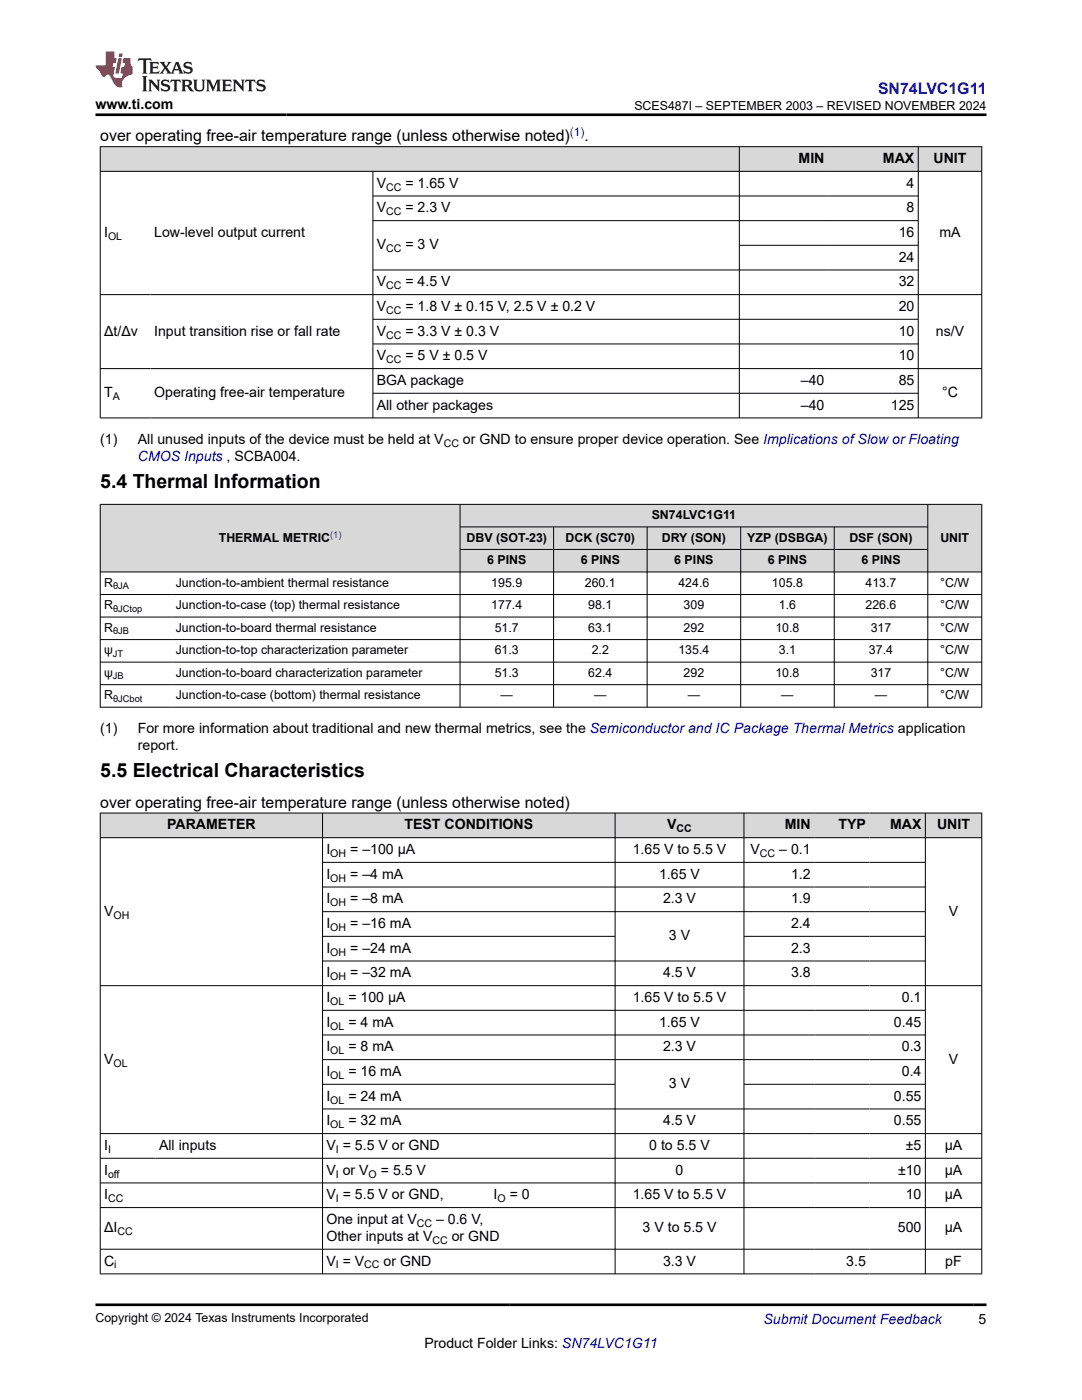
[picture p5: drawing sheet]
<svg xmlns="http://www.w3.org/2000/svg" width="216mm" height="279mm" viewBox="0 0 216 279" stroke-linecap="round" stroke-linejoin="round" font-family="sans-serif">
<defs><g id="words">
<g font-size="3.9">
<text x="20" y="97.3">5.4 Thermal Information</text>
<text x="20" y="155.1">5.5 Electrical Characteristics</text>
</g>
<text font-size="3.2" fill="#00f" x="175.2" y="18.7">SN74LVC1G11</text>
<g font-size="3.2">
<text x="20" y="28.2">over operating free-air temperature range (unless otherwise noted)</text>
<text x="116.6" y="28.2">.</text>
<text x="20" y="161.2">over operating free-air temperature range (unless otherwise noted)</text>
</g>
<g font-size="2.8">
<text x="19.1" y="21.8">www.ti.com</text>
<text x="159.3" y="32.5">MIN</text>
<text x="176.2" y="32.5">MAX</text>
<text x="186.3" y="32.5">UNIT</text>
<text x="75.2" y="37.5">V</text>
<text x="80.9" y="37.5">= 1.65 V</text>
<text x="180.9" y="37.5">4</text>
<text x="20.8" y="47.3">I</text>
<text x="30.8" y="47.3">Low-level output current</text>
<text x="75.2" y="42.4">V</text>
<text x="80.9" y="42.4">= 2.3 V</text>
<text x="179.3" y="47.3">16</text>
<text x="180.9" y="42.4">8</text>
<text x="187.4" y="47.3">mA</text>
<text x="75.2" y="49.8">V</text>
<text x="80.9" y="49.8">= 3 V</text>
<text x="179.3" y="52.2">24</text>
<text x="75.2" y="57.2">V</text>
<text x="80.9" y="57.2">= 4.5 V</text>
<text x="179.3" y="57.2">32</text>
<text x="75.2" y="62.1">V</text>
<text x="80.9" y="62.1">= 1.8 V ± 0.15 V, 2.5 V ± 0.2 V</text>
<text x="179.3" y="62.1">20</text>
<text x="20.8" y="67">Δt/Δv</text>
<text x="30.8" y="67">Input transition rise or fall rate</text>
<text x="75.2" y="67">V</text>
<text x="75.2" y="71.9">V</text>
<text x="80.9" y="67">= 3.3 V ± 0.3 V</text>
<text x="80.9" y="71.9">= 5 V ± 0.5 V</text>
<text x="179.3" y="67">10</text>
<text x="179.3" y="71.9">10</text>
<text x="186.7" y="67">ns/V</text>
<text x="75.2" y="76.8">BGA package</text>
<text x="159.8" y="76.8">–40</text>
<text x="179.3" y="76.8">85</text>
<text x="20.8" y="79.3">T</text>
<text x="30.8" y="79.3">Operating free-air temperature</text>
<text x="75.2" y="81.8">All other packages</text>
<text x="159.8" y="81.8">–40</text>
<text x="177.8" y="81.8">125</text>
<text x="188" y="79.3">°C</text>
<text x="20" y="88.6">(1)</text>
<text x="27.5" y="88.6">All unused inputs of the device must be held at V</text>
<text x="92.4" y="88.6">or GND to ensure proper device operation. See Implications of Slow or Floating</text>
<text x="20" y="146.3">(1)</text>
<text x="27.5" y="149.7">report.</text>
<text x="27.5" y="146.3">For more information about traditional and new thermal metrics, see the Semiconductor and IC Package Thermal Metrics application</text>
<text x="33.3" y="165.5">PARAMETER</text>
<text x="80.7" y="165.5">TEST CONDITIONS</text>
<text x="133.1" y="165.5">V</text>
<text x="156.6" y="165.5">MIN</text>
<text x="167.3" y="165.5">TYP</text>
<text x="177.6" y="165.5">MAX</text>
<text x="187" y="165.5">UNIT</text>
<text x="65.1" y="170.5">I</text>
<text x="69.9" y="170.5">= –100 μA</text>
<text x="126.3" y="170.5">1.65 V to 5.5 V</text>
<text x="149.8" y="170.5">V</text>
<text x="155.5" y="170.5">– 0.1</text>
<text x="65.1" y="175.4">I</text>
<text x="69.9" y="175.4">= –4 mA</text>
<text x="131.5" y="175.4">1.65 V</text>
<text x="157.8" y="175.4">1.2</text>
<text x="20.8" y="182.8">V</text>
<text x="65.1" y="180.3">I</text>
<text x="65.1" y="185.2">I</text>
<text x="69.9" y="180.3">= –8 mA</text>
<text x="69.9" y="185.2">= –16 mA</text>
<text x="132.3" y="180.3">2.3 V</text>
<text x="157.8" y="180.3">1.9</text>
<text x="157.8" y="185.2">2.4</text>
<text x="189.3" y="182.8">V</text>
<text x="65.1" y="190.1">I</text>
<text x="69.9" y="190.1">= –24 mA</text>
<text x="133.5" y="187.7">3 V</text>
<text x="157.8" y="190.1">2.3</text>
<text x="65.1" y="195.1">I</text>
<text x="69.9" y="195.1">= –32 mA</text>
<text x="132.3" y="195.1">4.5 V</text>
<text x="157.8" y="195.1">3.8</text>
<text x="65.1" y="200">I</text>
<text x="69.5" y="200">= 100 μA</text>
<text x="126.3" y="200">1.65 V to 5.5 V</text>
<text x="180" y="200">0.1</text>
<text x="65.1" y="204.9">I</text>
<text x="65.1" y="209.8">I</text>
<text x="69.5" y="204.9">= 4 mA</text>
<text x="69.5" y="209.8">= 8 mA</text>
<text x="131.5" y="204.9">1.65 V</text>
<text x="132.3" y="209.8">2.3 V</text>
<text x="178.4" y="204.9">0.45</text>
<text x="180" y="209.8">0.3</text>
<text x="20.8" y="212.3">V</text>
<text x="65.1" y="214.7">I</text>
<text x="69.5" y="214.7">= 16 mA</text>
<text x="180" y="214.7">0.4</text>
<text x="189.3" y="212.3">V</text>
<text x="65.1" y="219.7">I</text>
<text x="69.5" y="219.7">= 24 mA</text>
<text x="133.5" y="217.2">3 V</text>
<text x="178.4" y="219.7">0.55</text>
<text x="65.1" y="224.6">I</text>
<text x="69.5" y="224.6">= 32 mA</text>
<text x="132.3" y="224.6">4.5 V</text>
<text x="178.4" y="224.6">0.55</text>
<text x="20.8" y="229.5">I</text>
<text x="31.7" y="229.5">All inputs</text>
<text x="65.1" y="229.5">V = 5.5 V or GND</text>
<text x="129.6" y="229.5">0 to 5.5 V</text>
<text x="180.8" y="229.5">±5</text>
<text x="188.5" y="229.5">μA</text>
<text x="20.8" y="234.4">I</text>
<text x="20.8" y="239.4">I</text>
<text x="65.1" y="234.4">V or V</text>
<text x="65.1" y="239.4">V = 5.5 V or GND,</text>
<text x="76" y="234.4">= 5.5 V</text>
<text x="98.5" y="239.4">I</text>
<text x="101.7" y="239.4">= 0</text>
<text x="126.3" y="239.4">1.65 V to 5.5 V</text>
<text x="134.8" y="234.4">0</text>
<text x="179.2" y="234.4">±10</text>
<text x="180.7" y="239.4">10</text>
<text x="188.5" y="234.4">μA</text>
<text x="188.5" y="239.4">μA</text>
<text x="20.8" y="246">ΔI</text>
<text x="65.1" y="244.3">One input at V</text>
<text x="87" y="244.3">– 0.6 V,</text>
<text x="128.2" y="246">3 V to 5.5 V</text>
<text x="179.2" y="246">500</text>
<text x="188.5" y="246">μA</text>
<text x="65.1" y="247.7">Other inputs at V</text>
<text x="90.1" y="247.7">or GND</text>
<text x="20.8" y="252.6">C</text>
<text x="65.1" y="252.6">V = V</text>
<text x="76.5" y="252.6">or GND</text>
<text x="132.3" y="252.6">3.3 V</text>
<text x="168.9" y="252.6">3.5</text>
<text x="188.6" y="252.6">pF</text>
<text x="84.7" y="269">Product Folder Links: SN74LVC1G11</text>
<text x="195.3" y="264.2">5</text>
</g>
<g font-size="2.8" fill="#00f">
<text x="27.5" y="91.9">CMOS Inputs , SCBA004.</text>
<text x="152.4" y="264.2">Submit Document Feedback</text>
</g>
<g font-size="2.5">
<text x="126.6" y="21.9">SCES487I – SEPTEMBER 2003 – REVISED NOVEMBER 2024</text>
<text x="130" y="103.6">SN74LVC1G11</text>
<text x="43.7" y="108.1">THERMAL METRIC</text>
<text x="93.1" y="108.1">DBV (SOT-23)</text>
<text x="97.2" y="112.6">6 PINS</text>
<text x="112.9" y="108.1">DCK (SC70)</text>
<text x="115.9" y="112.6">6 PINS</text>
<text x="132.1" y="108.1">DRY (SON)</text>
<text x="134.6" y="112.6">6 PINS</text>
<text x="149.1" y="108.1">YZP (DSBGA)</text>
<text x="153.2" y="112.6">6 PINS</text>
<text x="169.5" y="108.1">DSF (SON)</text>
<text x="171.9" y="112.6">6 PINS</text>
<text x="187.6" y="108.1">UNIT</text>
<text x="20.8" y="117.1">R</text>
<text x="35.1" y="117.1">Junction-to-ambient thermal resistance</text>
<text x="98" y="117.1">195.9</text>
<text x="116.7" y="117.1">260.1</text>
<text x="135.4" y="117.1">424.6</text>
<text x="154" y="117.1">105.8</text>
<text x="172.7" y="117.1">413.7</text>
<text x="187.6" y="117.1">°C/W</text>
<text x="20.8" y="121.6">R</text>
<text x="35.1" y="121.6">Junction-to-case (top) thermal resistance</text>
<text x="98" y="121.6">177.4</text>
<text x="117.4" y="121.6">98.1</text>
<text x="136.4" y="121.6">309</text>
<text x="155.4" y="121.6">1.6</text>
<text x="172.7" y="121.6">226.6</text>
<text x="187.6" y="121.6">°C/W</text>
<text x="20.8" y="126.1">R</text>
<text x="20.8" y="130.6">ψ</text>
<text x="35.1" y="126.1">Junction-to-board thermal resistance</text>
<text x="35.1" y="130.6">Junction-to-top characterization parameter</text>
<text x="98.7" y="126.1">51.7</text>
<text x="98.7" y="130.6">61.3</text>
<text x="117.4" y="126.1">63.1</text>
<text x="118.1" y="130.6">2.2</text>
<text x="135.4" y="130.6">135.4</text>
<text x="136.4" y="126.1">292</text>
<text x="154.7" y="126.1">10.8</text>
<text x="155.4" y="130.6">3.1</text>
<text x="173.4" y="130.6">37.4</text>
<text x="173.7" y="126.1">317</text>
<text x="187.6" y="126.1">°C/W</text>
<text x="187.6" y="130.6">°C/W</text>
<text x="20.8" y="135.1">ψ</text>
<text x="35.1" y="135.1">Junction-to-board characterization parameter</text>
<text x="98.7" y="135.1">51.3</text>
<text x="117.4" y="135.1">62.4</text>
<text x="136.4" y="135.1">292</text>
<text x="154.7" y="135.1">10.8</text>
<text x="173.7" y="135.1">317</text>
<text x="187.6" y="135.1">°C/W</text>
<text x="20.8" y="139.6">R</text>
<text x="35.1" y="139.6">Junction-to-case (bottom) thermal resistance</text>
<text x="99.9" y="139.6">—</text>
<text x="118.6" y="139.6">—</text>
<text x="137.2" y="139.6">—</text>
<text x="155.9" y="139.6">—</text>
<text x="174.6" y="139.6">—</text>
<text x="187.6" y="139.6">°C/W</text>
<text x="19.1" y="263.9">Copyright © 2024 Texas Instruments Incorporated</text>
</g>
<text font-size="2.4" fill="#00f" x="113.7" y="27.2">(1)</text>
<g font-size="2.1">
<text x="77.1" y="38">CC</text>
<text x="21.6" y="47.9">OL</text>
<text x="77.1" y="43">CC</text>
<text x="77.1" y="50.3">CC</text>
<text x="77.1" y="57.7">CC</text>
<text x="77.1" y="62.6">CC</text>
<text x="77.1" y="67.6">CC</text>
<text x="77.1" y="72.5">CC</text>
<text x="22.5" y="79.9">A</text>
<text x="88.5" y="89.1">CC</text>
<text x="135" y="166.1">CC</text>
<text x="65.9" y="171">OH</text>
<text x="151.6" y="171">CC</text>
<text x="65.9" y="175.9">OH</text>
<text x="22.6" y="183.3">OH</text>
<text x="65.9" y="180.9">OH</text>
<text x="65.9" y="185.8">OH</text>
<text x="65.9" y="190.7">OH</text>
<text x="65.9" y="195.6">OH</text>
<text x="65.9" y="200.5">OL</text>
<text x="65.9" y="205.5">OL</text>
<text x="22.6" y="212.9">OL</text>
<text x="65.9" y="210.4">OL</text>
<text x="65.9" y="215.3">OL</text>
<text x="65.9" y="220.2">OL</text>
<text x="65.9" y="225.2">OL</text>
<text x="21.6" y="230.1">I</text>
<text x="67" y="230.1">I</text>
<text x="21.6" y="235">off</text>
<text x="21.6" y="239.9">CC</text>
<text x="67" y="235">I</text>
<text x="67" y="239.9">I</text>
<text x="73.6" y="235">O</text>
<text x="99.3" y="239.9">O</text>
<text x="83.2" y="244.8">CC</text>
<text x="23.4" y="246.5">CC</text>
<text x="86.3" y="248.2">CC</text>
<text x="22.8" y="253.1">i</text>
<text x="67" y="253.1">I</text>
<text x="72.7" y="253.1">CC</text>
</g>
<text font-size="1.9" fill="#00f" x="65.9" y="107.3">(1)</text>
<g font-size="1.9">
<text x="22.6" y="117.6">θJA</text>
<text x="22.6" y="122.1">θJCtop</text>
<text x="22.5" y="131.1">JT</text>
<text x="22.6" y="126.6">θJB</text>
<text x="22.5" y="135.6">JB</text>
<text x="22.6" y="140.1">θJCbot</text>
</g>
</g></defs>
<g fill="#d8d8d8">
<path d="M20 29.3h175.9v4.9h-175.9z" fill-rule="evenodd"/>
<path d="M20.1 29.3h127.4v4.8h-127.4z" fill-rule="evenodd"/>
<path d="M147.6 29.3h17.6v4.8h-17.6z" fill-rule="evenodd"/>
<path d="M165.2 29.3h18v4.8h-18z" fill-rule="evenodd"/>
<path d="M183.3 29.3h12.5v4.8h-12.5z" fill-rule="evenodd"/>
</g>
<g fill="none" stroke="#000" stroke-width=".2">
<path d="M19.9 29.3h176.1M19.9 34.2h176.1M20 29.2v54.3M74.4 34.2v49.3M74.4 39.1h108.9M147.5 29.2v54.3M183.2 29.2v54.3M195.9 29.2v54.3M19.9 58.8h176.1M74.4 44h108.9M74.4 53.9h108.9M147.5 49h35.8"/>
<path d="M19.9 73.6h176.1M74.4 63.7h108.9M74.4 68.6h108.9M74.4 78.5h108.9M19.9 83.4h176.1"/>
</g>
<g fill="#d8d8d8">
<path d="M20 100.7h175.9v4.5h-175.9z" fill-rule="evenodd"/>
<path d="M20.1 100.7h71.6v13.4h-71.6z" fill-rule="evenodd"/>
<path d="M91.9 100.7h93.2v4.4h-93.2z" fill-rule="evenodd"/>
<path d="M185.2 100.7h10.6v13.4h-10.6z" fill-rule="evenodd"/>
<path d="M91.9 105.2h18.5v4.4h-18.5z" fill-rule="evenodd"/>
<path d="M110.5 105.2h18.6v4.4h-18.6z" fill-rule="evenodd"/>
<path d="M129.2 105.2h18.5v4.4h-18.5z" fill-rule="evenodd"/>
<path d="M147.9 105.2h18.5v4.4h-18.5z" fill-rule="evenodd"/>
<path d="M166.5 105.2h18.6v4.4h-18.6z" fill-rule="evenodd"/>
<path d="M91.9 109.7h18.5v4.4h-18.5z" fill-rule="evenodd"/>
<path d="M110.5 109.7h18.6v4.4h-18.6z" fill-rule="evenodd"/>
<path d="M129.2 109.7h18.5v4.4h-18.5z" fill-rule="evenodd"/>
<path d="M147.9 109.7h18.5v4.4h-18.5z" fill-rule="evenodd"/>
<path d="M166.5 109.7h18.6v4.4h-18.6z" fill-rule="evenodd"/>
</g>
<g fill="none" stroke="#000" stroke-width=".2">
<path d="M19.9 100.7h176.1M19.9 114.2h176.1M19.9 118.6h176.1M20 100.6v40.6M91.8 100.6v40.6M91.8 105.2h93.4M91.8 109.7h93.4M110.5 105.2v36M129.1 105.2v36M147.8 105.2v36M166.5 105.2v36M185.1 100.6v40.6"/>
<path d="M195.9 100.6v40.6M19.9 123.1h176.1M19.9 127.6h176.1M19.9 132.1h176.1M19.9 136.6h176.1M19.9 141.1h176.1"/>
</g>
<g fill="#d8d8d8">
<path d="M20 162.3h175.9v4.9h-175.9z" fill-rule="evenodd"/>
<path d="M20.1 162.3h44.2v4.8h-44.2z" fill-rule="evenodd"/>
<path d="M64.4 162.3h58.3v4.8h-58.3z" fill-rule="evenodd"/>
<path d="M122.8 162.3h25.6v4.8h-25.6z" fill-rule="evenodd"/>
<path d="M148.5 162.3h14v4.8h-14z" fill-rule="evenodd"/>
<path d="M162.5 162.3h11v4.8h-11z" fill-rule="evenodd"/>
<path d="M173.5 162.3h11.1v4.8h-11.1z" fill-rule="evenodd"/>
<path d="M184.7 162.3h11.1v4.8h-11.1z" fill-rule="evenodd"/>
</g>
<g fill="none" stroke="#000" stroke-width=".2">
<path d="M19.9 162.3h176.1M19.9 167.2h176.1M20 162.2v92.1M64.4 162.2v92.1M64.4 172.1h120.3M64.4 177h120.3M122.7 162.2v92.1M148.4 162.2v92.1M184.6 162.2v92.1M195.9 162.2v92.1M19.9 196.7h176.1M64.4 181.9h120.3"/>
<path d="M64.4 186.9h58.4M64.4 191.8h120.3M148.4 186.9h36.3M64.4 201.6h120.3M64.4 206.6h120.3M64.4 211.5h120.3M64.4 216.4h58.4M148.4 216.4h36.3M19.9 226.2h176.1M19.9 231.2h176.1M19.9 236.1h176.1M64.4 221.3h120.3"/>
<path d="M19.9 241h176.1M19.9 249.3h176.1M19.9 254.2h176.1"/>
</g>
<path d="M27.7 11.6l-.2 .6 .5-.2h.6v.1v2.2l-.2 .4h1l-.2-.4v-2.2v-.1h.5l.5 .2-.1-.6zM29.8 12.4l.2 .3v1.6l-.2 .4h1.9l.1-.6a1.08 1.08 0 0 1-1.3 .2v-.7h.6l.4 .2v-.7l-.4 .2h-.6v-.5l.2-.2a1 1 0 0 1 1 .3l-.1-.5zM31.8 12.4l1 1.1-1 1.2h.9l-.2-.2 .4-.8 .5 .8-.2 .2h1.6l-.2-.2 .1-.5h1l.1 .5-.1 .2h.9l-.2-.4-.8-1.9h-.5l-1 2.1-.8-1.1 .9-1h-.8l.2 .2-.5 .6-.3-.6 .1-.2zM35.2 12.8l.4 1h-.8zM36.8 12.5a.65 .65 0 0 0-.2 .7 .65 .65 0 0 0 .6 .5l.7 .1 .1 .3a.79 .79 0 0 1-.7 .4 .79 .79 0 0 1-.7-.5l.1 .7 .2-.1a.93 .93 0 0 0 1.1 0 .93 .93 0 0 0 .4-.9 1.46 1.46 0 0 0-1.2-.6l-.1-.3a1.09 1.09 0 0 1 1.2 .2l-.2-.6-.1 .1-.6-.2zM28.4 15.2l.2 .4v2.2l-.2 .4h1l-.2-.4v-2.2l.2-.4zM29.6 15.9l.2 .4v1.5l-.2 .4h.8l-.3-.4v-1.3l1.7 1.8v-2l.2-.4h-.8l.2 .2 .1 1.1-1.2-1.3zM32.3 16a.65 .65 0 0 0-.2 .8 .65 .65 0 0 0 .7 .4l.6 .2 .1 .2a.79 .79 0 0 1-.7 .4 .79 .79 0 0 1-.7-.5l.1 .7 .2-.1a.93 .93 0 0 0 1.1 .1 .93 .93 0 0 0 .4-1 1.46 1.46 0 0 0-1.2-.5l-.1-.4a1.09 1.09 0 0 1 1.2 .2l-.2-.6-.1 .1-.6-.1zM34.1 15.9l-.1 .6a.63 .63 0 0 1 .7-.3l.1 1.6-.3 .4h1l-.2-.4v-1.6a.66 .66 0 0 1 .8 .3l-.1-.6zM36.2 15.9l.2 .4v1.5l-.2 .4h.9l-.2-.2v-.7h.5l.1 .2a.79 .79 0 0 0 1.2 .6l-1-.9a.61 .61 0 0 0 .6-.6 .61 .61 0 0 0-.5-.7zM36.9 16.2h.2a.47 .47 0 0 1 .5 .1 .47 .47 0 0 1 .1 .5l-.2 .1-.6 .1zM38.5 15.9l.2 .2a2.27 2.27 0 0 0 .4 2 1.04 1.04 0 0 0 1.7-.7v-1.3l.2-.2h-.8l.2 .4v1.1a.6 .6 0 0 1-.6 .6 .6 .6 0 0 1-.6-.6v-1.1l.3-.4zM41.1 15.9l.2 .4v1.5l-.2 .4h.7l-.2-.4v-1.4l.9 1.9 .8-1.9v1.4l-.2 .4h1l-.3-.4v-1.5l.3-.4h-.8l-.7 1.5-.7-1.5zM44.3 15.9l.2 .4v1.5l-.2 .4h1.9l.1-.6a1.09 1.09 0 0 1-1.3 .2v-.7h.6l.4 .2v-.6l-.4 .2h-.6v-.6l.2-.1a1.01 1.01 0 0 1 1 .3l-.1-.6zM46.4 15.9l.3 .4v1.5l-.3 .4h.8l-.2-.4v-1.3l1.6 1.8v-2l.2-.4h-.7l.2 .2v1.1l-1.2-1.3zM49 15.9l-.1 .6a.63 .63 0 0 1 .8-.3v1.6l-.3 .4h1l-.2-.4v-1.6a.66 .66 0 0 1 .8 .3l-.1-.6zM51.4 16a.65 .65 0 0 0-.2 .8 .65 .65 0 0 0 .6 .4l.6 .2 .2 .2a.79 .79 0 0 1-.8 .4 .79 .79 0 0 1-.6-.5l.1 .7 .2-.1a.93 .93 0 0 0 1 .1 .93 .93 0 0 0 .5-1 1.46 1.46 0 0 0-1.3-.5l-.1-.4a1.09 1.09 0 0 1 1.3 .2l-.2-.6-.2 .1-.5-.1z" fill="#231f20"/>
<path d="M21.1 10.3v2.7h-2v.4l.9 1a.95 .95 0 0 0 .9 .9 .59 .59 0 0 1 .6-.4 .59 .59 0 0 1 .5 .3l.4 .8a1.59 1.59 0 0 0 2.1 1.4 1.61 1.61 0 0 1 1-2.3l1-.3-.1-1.5a1.59 1.59 0 0 1-.4-1.7h-1.4l-.2 .9h.5l-.1 .9h-.5l-.2 .9v.3l.4 .1-.2 .9h-.6a.73 .73 0 0 1-1.1-.7l.3-1.5h-.5l.2-.9h.5l.2-.9h-.5v-1.3zM23.6 11.6l-.6 3.1h.7l.6-3.1zM23.8 10.7l-.1 .6h.7l.1-.6z" fill="#ed1c24"/>
<path d="M19.1 22.9h177.8M19.1 260.4h177.8" fill="none" stroke="#000" stroke-width=".53"/>
<use href="#words"/>
</svg>
